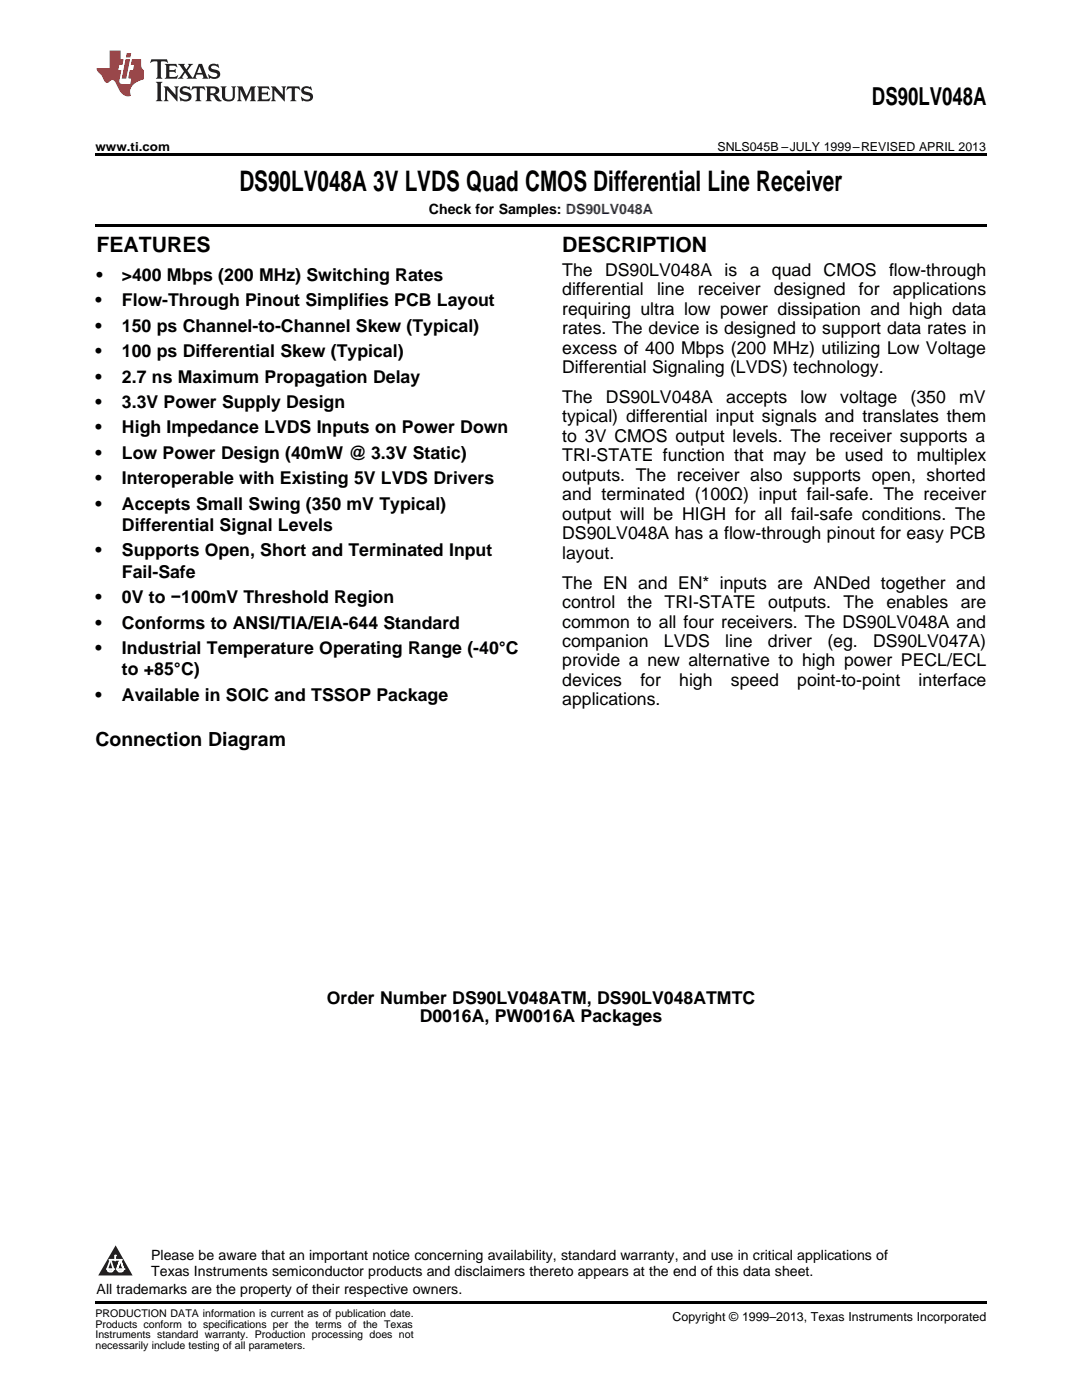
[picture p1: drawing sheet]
<svg xmlns="http://www.w3.org/2000/svg" width="216mm" height="279mm" viewBox="0 0 216 279" stroke-linecap="round" stroke-linejoin="round" font-family="sans-serif">
<defs><g id="words">
<text font-size="5.6" x="47.8" y="38.1">DS90LV048A 3V LVDS Quad CMOS Differential Line Receiver</text>
<text font-size="4.9" x="174" y="21">DS90LV048A</text>
<g font-size="4.2">
<text x="19.2" y="50.3">FEATURES</text>
<text x="112.2" y="50.3">DESCRIPTION</text>
</g>
<text font-size="3.9" x="19" y="148.9">Connection Diagram</text>
<g font-size="3.5">
<text x="19.2" y="56">•</text>
<text x="24.3" y="56">&gt;400 Mbps (200 MHz) Switching Rates</text>
<text x="112.2" y="55">The DS90LV048A</text>
<text x="112.2" y="58.9">differential</text>
<text x="131.1" y="58.9">line</text>
<text x="139.2" y="58.9">receiver</text>
<text x="144.6" y="55">is</text>
<text x="149.6" y="55">a quad</text>
<text x="154.4" y="58.9">designed</text>
<text x="164.3" y="55">CMOS flow-through</text>
<text x="171.4" y="58.9">for</text>
<text x="178.2" y="58.9">applications</text>
<text x="19" y="61.1">•</text>
<text x="24.3" y="61.1">Flow-Through Pinout Simplifies PCB Layout</text>
<text x="112.2" y="62.8">requiring ultra low power dissipation and high data</text>
<text x="19" y="66.2">•</text>
<text x="19" y="71.3">•</text>
<text x="24.3" y="66.2">150 ps Channel-to-Channel Skew (Typical)</text>
<text x="24.3" y="71.3">100 ps Differential Skew (Typical)</text>
<text x="112.2" y="66.7">rates. The device is designed to support data rates in</text>
<text x="112.2" y="70.6">excess of 400 Mbps (200 MHz) utilizing Low Voltage</text>
<text x="19" y="76.3">•</text>
<text x="24.3" y="76.3">2.7 ns Maximum Propagation Delay</text>
<text x="112.2" y="74.4">Differential Signaling (LVDS) technology.</text>
<text x="19" y="81.4">•</text>
<text x="24.3" y="81.4">3.3V Power Supply Design</text>
<text x="112.2" y="80.4">The</text>
<text x="120.9" y="80.4">DS90LV048A</text>
<text x="144.9" y="80.4">accepts</text>
<text x="159.7" y="80.4">low</text>
<text x="167.7" y="80.4">voltage</text>
<text x="181.7" y="80.4">(350</text>
<text x="191.4" y="80.4">mV</text>
<text x="19" y="86.5">•</text>
<text x="24.3" y="86.5">High Impedance LVDS Inputs on Power Down</text>
<text x="112.2" y="84.3">typical) differential input signals and translates them</text>
<text x="112.2" y="88.2">to 3V CMOS output levels. The receiver supports a</text>
<text x="19" y="91.6">•</text>
<text x="24.3" y="91.6">Low Power Design (40mW @ 3.3V Static)</text>
<text x="112.2" y="92.1">TRI-STATE function that may be used to multiplex</text>
<text x="112.2" y="96">outputs. The receiver also supports open, shorted</text>
<text x="19" y="96.7">•</text>
<text x="19" y="101.7">•</text>
<text x="24.3" y="96.7">Interoperable with Existing 5V LVDS Drivers</text>
<text x="24.3" y="101.7">Accepts Small Swing (350 mV Typical)</text>
<text x="112.2" y="99.8">and terminated (100Ω) input fail-safe. The receiver</text>
<text x="24.3" y="106">Differential Signal Levels</text>
<text x="112.2" y="103.7">output will be HIGH for all fail-safe conditions. The</text>
<text x="112.2" y="107.6">DS90LV048A has a flow-through pinout for easy PCB</text>
<text x="19" y="111.1">•</text>
<text x="24.3" y="111.1">Supports Open, Short and Terminated Input</text>
<text x="112.2" y="111.5">layout.</text>
<text x="24.3" y="115.3">Fail-Safe</text>
<text x="112.2" y="117.5">The EN and EN* inputs are ANDed together and</text>
<text x="19" y="120.4">•</text>
<text x="19" y="125.4">•</text>
<text x="24.3" y="120.4">0V to −100mV Threshold Region</text>
<text x="24.3" y="125.4">Conforms to ANSI/TIA/EIA-644 Standard</text>
<text x="112.2" y="121.4">control</text>
<text x="112.2" y="125.2">common to all four receivers. The DS90LV048A and</text>
<text x="125.2" y="121.4">the</text>
<text x="132.6" y="121.4">TRI-STATE outputs.</text>
<text x="168.3" y="121.4">The</text>
<text x="176.9" y="121.4">enables are</text>
<text x="19" y="130.5">•</text>
<text x="24.3" y="130.5">Industrial Temperature Operating Range (-40°C</text>
<text x="112.2" y="129.1">companion</text>
<text x="132.5" y="129.1">LVDS</text>
<text x="144.7" y="129.1">line</text>
<text x="153.2" y="129.1">driver</text>
<text x="165.1" y="129.1">(eg.</text>
<text x="174.2" y="129.1">DS90LV047A)</text>
<text x="24.3" y="134.8">to +85°C)</text>
<text x="112.2" y="133">provide a new alternative to high power PECL/ECL</text>
<text x="112.2" y="136.9">devices</text>
<text x="127.8" y="136.9">for</text>
<text x="135.5" y="136.9">high</text>
<text x="145.8" y="136.9">speed</text>
<text x="159.1" y="136.9">point-to-point</text>
<text x="183.3" y="136.9">interface</text>
<text x="19" y="139.8">•</text>
<text x="24.3" y="139.8">Available in SOIC and TSSOP Package</text>
<text x="112.2" y="140.8">applications.</text>
<text x="65.2" y="200.3">Order Number DS90LV048ATM, DS90LV048ATMTC</text>
<text x="83.7" y="204">D0016A, PW0016A Packages</text>
</g>
<g font-size="2.8">
<text x="85.6" y="42.7">Check for Samples: DS90LV048A</text>
<text x="30.2" y="251.5">Please be aware that an important notice concerning availability, standard warranty, and use in critical applications of</text>
<text x="30.2" y="254.7">Texas Instruments semiconductor products and disclaimers thereto appears at the end of this data sheet.</text>
<text x="19.3" y="258.2">All trademarks are the property of their respective owners.</text>
</g>
<g font-size="2.5">
<text x="19" y="30.1">www.ti.com</text>
<text x="143.2" y="30.1">SNLS045B –JULY 1999–REVISED APRIL 2013</text>
<text x="134.2" y="263.6">Copyright © 1999–2013, Texas Instruments Incorporated</text>
</g>
<g font-size="2.1">
<text x="19" y="262.9">PRODUCTION DATA information is current as of publication date.</text>
<text x="19" y="265">Products conform to specifications per the terms of the Texas</text>
<text x="19" y="267.1">Instruments standard warranty. Production processing does not</text>
<text x="19" y="269.2">necessarily include testing of all parameters.</text>
</g>
<g font-size=".4" fill="#fff">
<text x="19" y="50.2">1</text>
<text x="19" y="258.2">2</text>
</g>
</g></defs>
<path d="M19 259.7h177.8v.5h-177.8z" fill="#000"/>
<path d="M23.1 248.5l3.4 6.1h-6.9z" fill="#231f20"/>
<path d="M21.4 253.3h1.2l-.3 .5h-.3a.55 .55 0 0 1-.6-.5z" fill-rule="evenodd" fill="#fff"/>
<path d="M21.4 253.3h1.2l-.3 .5h-.3a.55 .55 0 0 1-.6-.5z" fill="none" stroke="#231f20" stroke-width=".34"/>
<path d="M21.4 253.3l1.2 .1-.3 .4h-.5z" fill="none" stroke="#fff" stroke-width=".34"/>
<path d="M23 251.5h.1" fill="none" stroke="#fff" stroke-width=".34"/>
<path d="M23 250.6v.9z" fill="#fff"/>
<path d="M23 250.6v.9z" fill="none" stroke="#fff" stroke-width=".34"/>
<circle cx="23" cy="250.6" r=".17" fill="#fff"/>
<path d="M21.9 251.4h.1" fill="none" stroke="#fff" stroke-width=".34"/>
<path d="M21.9 251.4h2.3z" fill="#fff"/>
<path d="M21.9 251.4h2.3z" fill="none" stroke="#fff" stroke-width=".34"/>
<circle cx="24.2" cy="251.4" r=".17" fill="#fff"/>
<path d="M23.3 253.3h.1" fill="none" stroke="#fff" stroke-width=".34"/>
<path d="M24 251.4l-.7 1.9z" fill="#fff"/>
<path d="M24 251.4l-.7 1.9z" fill="none" stroke="#fff" stroke-width=".34"/>
<path d="M24 251.4l.7 1.9z" fill="#fff"/>
<path d="M24 251.4l.7 1.9z" fill="none" stroke="#fff" stroke-width=".34"/>
<path d="M24.6 253.3h.1" fill="none" stroke="#fff" stroke-width=".34"/>
<circle cx="21.4" cy="253.3" r=".17" fill="#fff"/>
<path d="M22.1 251.4l-.7 1.9z" fill="#fff"/>
<path d="M22.1 251.4l-.7 1.9z" fill="none" stroke="#fff" stroke-width=".34"/>
<path d="M22.1 251.4l.5 1.9z" fill="#fff"/>
<path d="M22.1 251.4l.5 1.9z" fill="none" stroke="#fff" stroke-width=".34"/>
<circle cx="22.6" cy="253.3" r=".17" fill="#fff"/>
<path d="M23.4 253.3h1.3a.65 .65 0 0 1-.7 .5 .65 .65 0 0 1-.6-.5z" fill-rule="evenodd" fill="#fff"/>
<path d="M23.4 253.3h1.3a.65 .65 0 0 1-.7 .5 .65 .65 0 0 1-.6-.5z" fill="none" stroke="#231f20" stroke-width=".34"/>
<path d="M23.4 253.3h1.3l-.4 .5h-.6z" fill="none" stroke="#fff" stroke-width=".34"/>
<path d="M23.3 253.3h.1" fill="none" stroke="#fff" stroke-width=".34"/>
<circle cx="24.7" cy="253.3" r=".17" fill="#fff"/>
<path d="M19 30.6h177.8v.5h-177.8zM19 44.7h177.8v.5h-177.8z" fill="#000"/>
<path d="M30.2 11.8l-.2 .8a1.31 1.31 0 0 1 1.4-.3v2.9l-.3 .5h1.3l-.3-.5v-2.7l.3-.3a1.09 1.09 0 0 1 1.1 .4l-.2-.8zM32.9 12.8l.3 .4v2l-.3 .5h2.4l.2-.7a1.48 1.48 0 0 1-1.7 .3v-1l1 .1 .2 .2v-.9l-.2 .3h-1v-.7l.2-.2a1.73 1.73 0 0 1 1.4 .3l-.2-.6zM35.5 12.8l1.2 1.4-.7 1-.5 .5h1.1l-.2-.3 .5-.9 .6 .9-.2 .3h2l-.3-.3 .2-.5h1.2l.2 .5-.2 .3h1.2l-.3-.4-1-2.5h-.6l-1.3 2.7-1-1.4 1.1-1.3h-1l.2 .2-.5 .9-.5-.9 .2-.2zM39.8 13.3l.5 1.3h-1zM41.9 12.9a.83 .83 0 0 0-.3 1 .83 .83 0 0 0 .8 .5l.8 .2 .2 .3a1 1 0 0 1-1 .5 1 1 0 0 1-.8-.6l.1 .9 .2-.1a1.65 1.65 0 0 0 2-.5 .89 .89 0 0 0-.8-1.2l-.8-.2-.2-.3a.91 .91 0 0 1 1.6 .2l-.2-.8h-.4a1.34 1.34 0 0 0-1.2 .1zM31.1 16.3l.3 .5v2.9l-.3 .5h1.3l-.3-.5v-2.9l.3-.5zM32.7 17.2l.2 .5v2l-.2 .5h.9l-.3-.5 .1-1.7 2 2.2v-2.5l.3-.5h-.9l.2 .3v1.4l-1.5-1.7zM36.2 17.4a.83 .83 0 0 0-.3 .9 .83 .83 0 0 0 .8 .6l.8 .2 .2 .3a1 1 0 0 1-1 .5 1 1 0 0 1-.8-.6l.1 .9 .2-.1a1.66 1.66 0 0 0 2-.5 .89 .89 0 0 0-.9-1.2l-.7-.2-.2-.3a.91 .91 0 0 1 1.6 .2l-.2-.9-.4 .1a1.36 1.36 0 0 0-1.2 .1zM38.4 17.2l-.2 .9a.61 .61 0 0 1 1.1-.3v1.9l-.4 .5h1.3l-.3-.5v-1.9l.2-.2a.81 .81 0 0 1 .8 .5l-.1-.9zM41 17.2l.3 .5v2l-.3 .5h1.3l-.3-.3v-.9a.72 .72 0 0 1 .9 .6 .85 .85 0 0 0 1.4 .5l-.5-.3-.5-.7-.3-.3a.78 .78 0 0 0 .7-.7 .78 .78 0 0 0-.7-.8zM42 17.7l.2-.1a.6 .6 0 0 1 .7 .1 .6 .6 0 0 1 .1 .7l-.2 .2h-.8zM44 17.2l.3 .3a3.4 3.4 0 0 0 .3 2.4 1.57 1.57 0 0 0 2.2-.3l.1-2.1 .2-.3h-1l.3 .5v1.5a.76 .76 0 0 1-.7 .7 .76 .76 0 0 1-.8-.7v-1.5l.3-.5zM47.3 17.2l.3 .5v2l-.3 .5h.9l-.2-.5v-1.8l1 2.3 1.1-2.3v1.8l-.2 .5h1.2l-.3-.5v-2l.3-.5h-1.1l-.8 2-.8-2zM51.3 17.2l.3 .5v2l-.3 .5h2.4l.2-.7a1.49 1.49 0 0 1-1.6 .3l-.1-1h1l.3 .3v-.9l-.3 .3h-1v-.7l.3-.2a1.73 1.73 0 0 1 1.4 .3l-.3-.7zM54.1 17.2l.3 .5v2l-.3 .5h1l-.4-.5 .1-1.7 2 2.2v-2.5l.3-.5h-.9l.2 .3v1.4l-1.5-1.7zM57.4 17.2l-.2 .9a.8 .8 0 0 1 1-.5v2.1l-.3 .5h1.3l-.4-.5v-1.9l.2-.2a.81 .81 0 0 1 .9 .5l-.2-.9zM60.4 17.4a.83 .83 0 0 0-.3 .9 .83 .83 0 0 0 .8 .6l.8 .2 .2 .3a1 1 0 0 1-1 .5 1 1 0 0 1-.8-.6l.2 .9 .1-.1a1.66 1.66 0 0 0 2-.5 .89 .89 0 0 0-.8-1.2l-.8-.2-.2-.3a.91 .91 0 0 1 1.6 .2l-.2-.9-.3 .1a1.35 1.35 0 0 0-1.3 .1z" fill="#231f20"/>
<path d="M21.9 10.1v3.5h-2.6a2.13 2.13 0 0 0 .9 1.4l.4 .6a.94 .94 0 0 0 1.1 .9 .75 .75 0 0 1 .6-.5 .75 .75 0 0 1 .7 .4l.5 1a2.1 2.1 0 0 0 2.6 1.7 2.2 2.2 0 0 1 1.7-3l.9-.3v-1.8a1.16 1.16 0 0 1-.5-1v-1.2h-1.9l-.2 1.2h.7l-.3 1h-.6l-.3 1.3v.3l.6 .1-.2 1.1h-.9a.93 .93 0 0 1-1.3-.8l.4-2h-.6l.2-1h.6l.3-1.2h-.6v-1.7zM25.1 11.8l-.8 3.9h.9l.7-3.9zM25.3 10.6l-.2 .9h.9l.2-.9z" fill="#ee1d23"/>
<use href="#words"/>
</svg>
